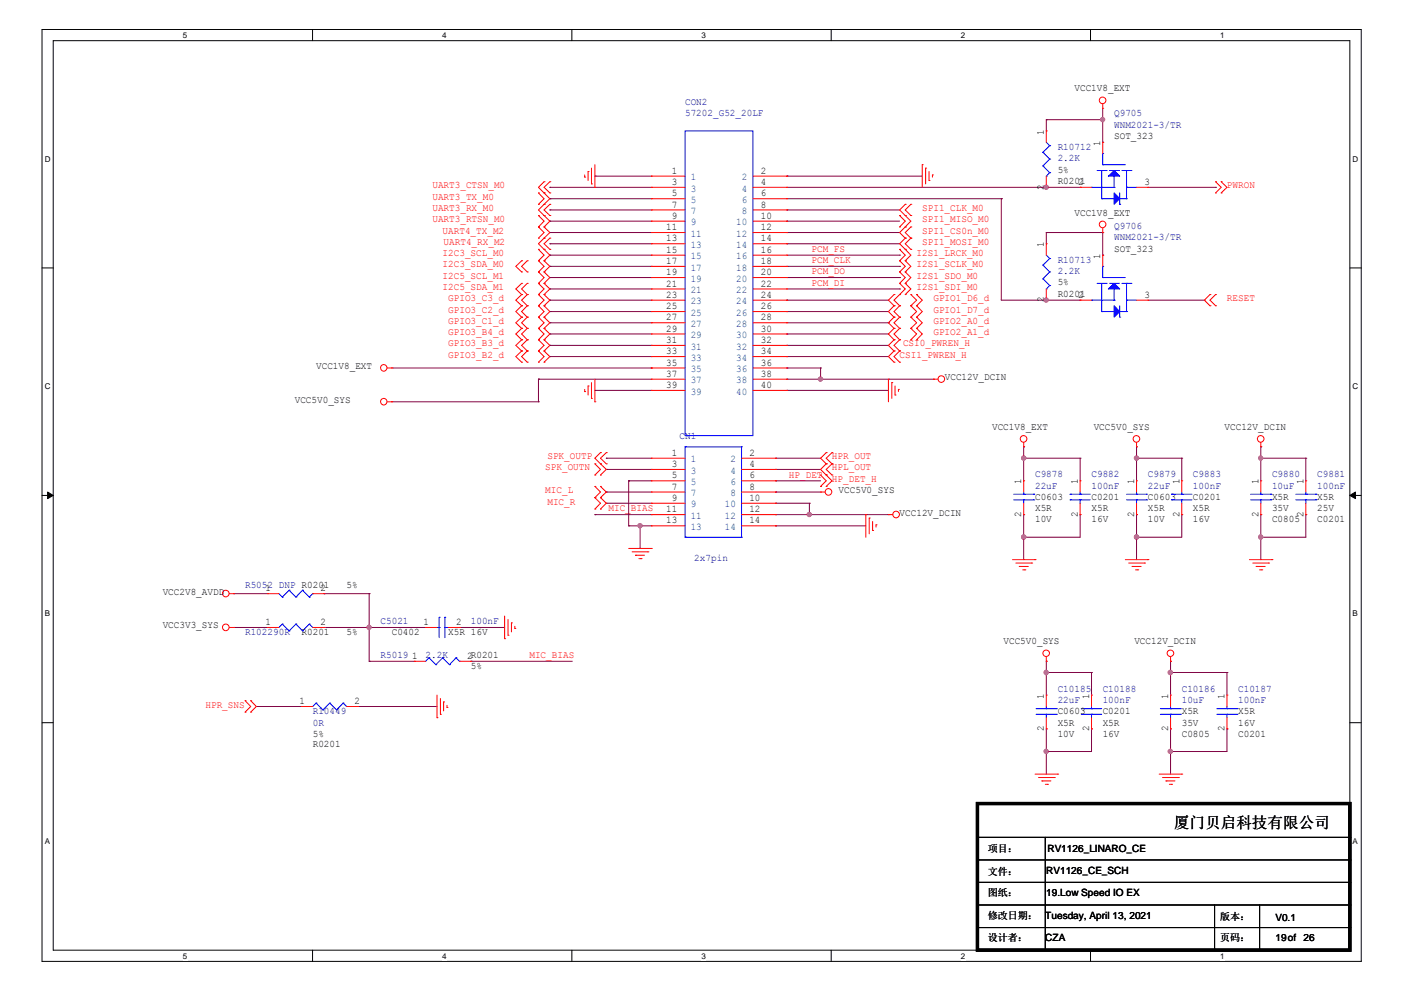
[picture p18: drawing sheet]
<svg xmlns="http://www.w3.org/2000/svg" width="297mm" height="210mm" viewBox="0 0 297 210" stroke-linecap="round" stroke-linejoin="round" font-family="sans-serif">
<defs><g id="words">
<text font-size="3.3" x="248.4" y="175.1">厦门贝启科技有限公司</text>
<g font-size="2.2">
<text x="220.9" y="28.5" transform="rotate(-90 220.9 28.5)">1</text>
<text x="232.8" y="30.8" transform="rotate(-90 232.8 30.8)">1</text>
<text x="142.1" y="36.8">1</text>
<text x="142.1" y="39.1">3</text>
<text x="142.1" y="41.5">5</text>
<text x="161" y="36.8">2</text>
<text x="161" y="39.1">4</text>
<text x="161" y="41.5">6</text>
<text x="220.9" y="40.1" transform="rotate(-90 220.9 40.1)">2</text>
<text x="228.1" y="39.1">2</text>
<text x="242.1" y="39.1">3</text>
<text x="142.1" y="43.9">7</text>
<text x="142.1" y="46.3">9</text>
<text x="161" y="43.9">8</text>
<text x="161" y="46.3">10</text>
<text x="140.9" y="48.7">11</text>
<text x="140.9" y="51.1">13</text>
<text x="140.9" y="53.5">15</text>
<text x="161" y="48.7">12</text>
<text x="161" y="51.1">14</text>
<text x="161" y="53.5">16</text>
<text x="220.9" y="52.3" transform="rotate(-90 220.9 52.3)">1</text>
<text x="140.9" y="55.9">17</text>
<text x="140.9" y="58.2">19</text>
<text x="161" y="55.9">18</text>
<text x="161" y="58.2">20</text>
<text x="232.8" y="54.7" transform="rotate(-90 232.8 54.7)">1</text>
<text x="140.9" y="60.6">21</text>
<text x="140.9" y="63">23</text>
<text x="140.9" y="65.4">25</text>
<text x="161" y="60.6">22</text>
<text x="161" y="63">24</text>
<text x="161" y="65.4">26</text>
<text x="220.9" y="64" transform="rotate(-90 220.9 64)">2</text>
<text x="228.1" y="63">2</text>
<text x="242.1" y="63">3</text>
<text x="140.9" y="67.8">27</text>
<text x="140.9" y="70.2">29</text>
<text x="161" y="67.8">28</text>
<text x="161" y="70.2">30</text>
<text x="140.9" y="72.6">31</text>
<text x="140.9" y="74.9">33</text>
<text x="140.9" y="77.4">35</text>
<text x="161" y="72.6">32</text>
<text x="161" y="74.9">34</text>
<text x="161" y="77.4">36</text>
<text x="140.9" y="79.7">37</text>
<text x="140.9" y="82.1">39</text>
<text x="161" y="79.7">38</text>
<text x="161" y="82.1">40</text>
<text x="142.1" y="96.4">1</text>
<text x="142.1" y="98.8">3</text>
<text x="142.1" y="101.2">5</text>
<text x="158.5" y="96.4">2</text>
<text x="158.5" y="98.8">4</text>
<text x="158.5" y="101.2">6</text>
<text x="142.1" y="103.6">7</text>
<text x="142.1" y="106">9</text>
<text x="158.5" y="103.6">8</text>
<text x="158.5" y="106">10</text>
<text x="216.1" y="102.5" transform="rotate(-90 216.1 102.5)">1</text>
<text x="228" y="102.5" transform="rotate(-90 228 102.5)">1</text>
<text x="239.9" y="102.5" transform="rotate(-90 239.9 102.5)">1</text>
<text x="249.5" y="102.5" transform="rotate(-90 249.5 102.5)">1</text>
<text x="266.2" y="102.5" transform="rotate(-90 266.2 102.5)">1</text>
<text x="275.8" y="102.5" transform="rotate(-90 275.8 102.5)">1</text>
<text x="140.9" y="108.4">11</text>
<text x="140.9" y="110.8">13</text>
<text x="158.5" y="108.4">12</text>
<text x="158.5" y="110.8">14</text>
<text x="216.1" y="109.3" transform="rotate(-90 216.1 109.3)">2</text>
<text x="228" y="109.3" transform="rotate(-90 228 109.3)">2</text>
<text x="239.9" y="109.3" transform="rotate(-90 239.9 109.3)">2</text>
<text x="249.5" y="109.3" transform="rotate(-90 249.5 109.3)">2</text>
<text x="266.2" y="109.3" transform="rotate(-90 266.2 109.3)">2</text>
<text x="275.8" y="109.3" transform="rotate(-90 275.8 109.3)">2</text>
<text x="56.2" y="125.1">1</text>
<text x="67.8" y="125.1">2</text>
<text x="56.2" y="132.3">1</text>
<text x="67.8" y="132.3">2</text>
<text x="89.6" y="132.3">1</text>
<text x="96.5" y="132.3">2</text>
<text x="87.2" y="139.4">1</text>
<text x="98.8" y="139.4">2R0201</text>
<text x="63.3" y="149">1</text>
<text x="75" y="149">2</text>
<text x="220.9" y="147.8" transform="rotate(-90 220.9 147.8)">1</text>
<text x="230.4" y="147.8" transform="rotate(-90 230.4 147.8)">1</text>
<text x="247.1" y="147.8" transform="rotate(-90 247.1 147.8)">1</text>
<text x="259.1" y="147.8" transform="rotate(-90 259.1 147.8)">1</text>
<text x="220.9" y="154.7" transform="rotate(-90 220.9 154.7)">2</text>
<text x="230.4" y="154.7" transform="rotate(-90 230.4 154.7)">2</text>
<text x="247.1" y="154.7" transform="rotate(-90 247.1 154.7)">2</text>
<text x="259.1" y="154.7" transform="rotate(-90 259.1 154.7)">2</text>
</g>
<g font-size="2.2" fill="#004080">
<text x="146.1" y="38.2">1</text>
<text x="146.1" y="40.5">3</text>
<text x="156.9" y="38.2">2</text>
<text x="156.9" y="40.5">4</text>
<text x="146.1" y="42.9">5</text>
<text x="146.1" y="45.3">7</text>
<text x="146.1" y="47.7">9</text>
<text x="155.7" y="47.7">10</text>
<text x="156.9" y="42.9">6</text>
<text x="156.9" y="45.3">8</text>
<text x="146.1" y="50.1">11</text>
<text x="146.1" y="52.5">13</text>
<text x="155.7" y="50.1">12</text>
<text x="155.7" y="52.5">14</text>
<text x="146.1" y="54.9">15</text>
<text x="146.1" y="57.2">17</text>
<text x="146.1" y="59.6">19</text>
<text x="155.7" y="54.9">16</text>
<text x="155.7" y="57.2">18</text>
<text x="155.7" y="59.6">20</text>
<text x="146.1" y="62">21</text>
<text x="146.1" y="64.4">23</text>
<text x="155.7" y="62">22</text>
<text x="155.7" y="64.4">24</text>
<text x="146.1" y="66.8">25</text>
<text x="146.1" y="69.2">27</text>
<text x="146.1" y="71.6">29</text>
<text x="155.7" y="66.8">26</text>
<text x="155.7" y="69.2">28</text>
<text x="155.7" y="71.6">30</text>
<text x="146.1" y="74">31</text>
<text x="146.1" y="76.3">33</text>
<text x="155.7" y="74">32</text>
<text x="155.7" y="76.3">34</text>
<text x="146.1" y="78.8">35</text>
<text x="146.1" y="81.1">37</text>
<text x="146.1" y="83.5">39</text>
<text x="155.7" y="78.8">36</text>
<text x="155.7" y="81.1">38</text>
<text x="155.7" y="83.5">40</text>
<text x="146.1" y="97.8">1</text>
<text x="146.1" y="100.2">3</text>
<text x="154.5" y="97.8">2</text>
<text x="154.5" y="100.2">4</text>
<text x="146.1" y="102.6">5</text>
<text x="146.1" y="105">7</text>
<text x="146.1" y="107.4">9</text>
<text x="153.3" y="107.4">10</text>
<text x="154.5" y="102.6">6</text>
<text x="154.5" y="105">8</text>
<text x="146.1" y="109.8">11</text>
<text x="146.1" y="112.2">13</text>
<text x="153.3" y="109.8">12</text>
<text x="153.3" y="112.2">14</text>
</g>
<g font-size="2.1" fill="#000080">
<text x="144.9" y="22.2">CON2</text>
<text x="144.9" y="24.6">57202_G52_20LF</text>
<text x="235.7" y="24.6">Q9705</text>
<text x="235.7" y="27">WNM2021-3/TR</text>
<text x="223.8" y="31.8">R10712</text>
<text x="223.8" y="34.1">2.2K</text>
<text x="235.7" y="48.4">Q9706</text>
<text x="235.7" y="50.9">WNM2021-3/TR</text>
<text x="223.8" y="55.6">R10713</text>
<text x="223.8" y="58">2.2K</text>
<text x="143.8" y="92.9">CN1</text>
<text x="219" y="101">C9878</text>
<text x="230.9" y="101">C9882</text>
<text x="242.9" y="101">C9879</text>
<text x="252.4" y="101">C9883</text>
<text x="269.1" y="101">C9880</text>
<text x="278.7" y="101">C9881</text>
<text x="219" y="103.4">22uF</text>
<text x="230.9" y="103.4">100nF</text>
<text x="242.9" y="103.4">22uF</text>
<text x="252.4" y="103.4">100nF</text>
<text x="269.1" y="103.4">10uF</text>
<text x="278.7" y="103.4">100nF</text>
<text x="146.9" y="118.7">2x7pin</text>
<text x="51.9" y="124.4">R5052 DNP R0201</text>
<text x="51.9" y="134.4">R102290R</text>
<text x="80.5" y="132">C5021</text>
<text x="99.6" y="132">100nF</text>
<text x="80.5" y="139.2">R5019</text>
<text x="90" y="139.2">2.2K</text>
<text x="223.8" y="146.4">C10185</text>
<text x="223.8" y="148.7">22uF</text>
<text x="233.3" y="146.4">C10188</text>
<text x="233.3" y="148.7">100nF</text>
<text x="250" y="146.4">C10186</text>
<text x="250" y="148.7">10uF</text>
<text x="262" y="146.4">C10187</text>
<text x="262" y="148.7">100nF</text>
<text x="66.2" y="151.1">R10449</text>
<text x="66.2" y="153.5">0R</text>
</g>
<g font-size="2.1">
<text x="227.3" y="19.3">VCC1V8_EXT</text>
<text x="235.7" y="29.4">SOT_323</text>
<text x="223.8" y="38.9">R0201</text>
<text x="223.8" y="36.5">5%</text>
<text x="227.3" y="45.6">VCC1V8_EXT</text>
<text x="235.7" y="53.2">SOT_323</text>
<text x="223.8" y="62.8">R0201</text>
<text x="223.8" y="60.4">5%</text>
<text x="66.9" y="78.1">VCC1V8_EXT</text>
<text x="199.9" y="80.4">VCC12V_DCIN</text>
<text x="62.4" y="85.2">VCC5V0_SYS</text>
<text x="209.9" y="90.9">VCC1V8_EXT</text>
<text x="231.4" y="90.9">VCC5V0_SYS</text>
<text x="259.1" y="90.9">VCC12V_DCIN</text>
<text x="177.4" y="104.3">VCC5V0_SYS</text>
<text x="219" y="105.8">C0603</text>
<text x="230.9" y="105.8">C0201</text>
<text x="242.9" y="105.8">C0603</text>
<text x="252.4" y="105.8">C0201</text>
<text x="269.1" y="105.8">X5R</text>
<text x="278.7" y="105.8">X5R</text>
<text x="190.3" y="109.1">VCC12V_DCIN</text>
<text x="219" y="108.1">X5R</text>
<text x="219" y="110.5">10V</text>
<text x="230.9" y="108.1">X5R</text>
<text x="230.9" y="110.5">16V</text>
<text x="242.9" y="108.1">X5R</text>
<text x="242.9" y="110.5">10V</text>
<text x="252.4" y="108.1">X5R</text>
<text x="252.4" y="110.5">16V</text>
<text x="269.1" y="110.5">C0805</text>
<text x="269.1" y="108.1">35V</text>
<text x="278.7" y="110.5">C0201</text>
<text x="278.7" y="108.1">25V</text>
<text x="34.4" y="125.8">VCC2V8_AVDD</text>
<text x="73.3" y="124.4">5%</text>
<text x="34.4" y="133">VCC3V3_SYS</text>
<text x="63.8" y="134.4">R0201</text>
<text x="73.3" y="134.4">5%</text>
<text x="82.9" y="134.4">C0402</text>
<text x="94.8" y="134.4">X5R 16V</text>
<text x="212.3" y="136.3">VCC5V0_SYS</text>
<text x="240" y="136.3">VCC12V_DCIN</text>
<text x="99.6" y="141.6">5%</text>
<text x="66.2" y="155.9">5%</text>
<text x="223.8" y="151.1">C0603</text>
<text x="223.8" y="153.5">X5R</text>
<text x="223.8" y="155.9">10V</text>
<text x="233.3" y="151.1">C0201</text>
<text x="233.3" y="153.5">X5R</text>
<text x="233.3" y="155.9">16V</text>
<text x="250" y="155.9">C0805</text>
<text x="250" y="151.1">X5R</text>
<text x="250" y="153.5">35V</text>
<text x="262" y="155.9">C0201</text>
<text x="262" y="151.1">X5R</text>
<text x="262" y="153.5">16V</text>
<text x="66.2" y="158">R0201</text>
<text x="209" y="185.1">文件：</text>
<text x="209" y="180.3">项目：</text>
<text x="221.4" y="184.8">RV1126_CE_SCH</text>
<text x="221.6" y="180.3">RV1126_LINARO_CE</text>
<text x="209" y="189.6">图纸：</text>
<text x="221.4" y="189.6">19.Low Speed IO EX</text>
<text x="209" y="194.4">修改日期：</text>
<text x="221.1" y="194.4">Tuesday, April 13, 2021</text>
<text x="258.1" y="194.6">版本：</text>
<text x="269.8" y="194.9">V0.1</text>
<text x="209" y="199.2">设计者：</text>
<text x="221.1" y="199.2">CZA</text>
<text x="258.1" y="199.2">页码：</text>
<text x="269.8" y="199.2">19of</text>
<text x="275.8" y="199.2">26</text>
</g>
<g font-size="2.1" fill="#f00">
<text x="91.5" y="39.8">UART3_CTSN_M0</text>
<text x="259.6" y="39.8">PWRON</text>
<text x="91.5" y="42.3">UART3_TX_M0</text>
<text x="91.5" y="44.6">UART3_RX_M0</text>
<text x="91.5" y="47">UART3_RTSN_M0</text>
<text x="195.1" y="47">SPI1_MISO_M0</text>
<text x="195.1" y="44.6">SPI1_CLK_M0</text>
<text x="93.6" y="49.4">UART4_TX_M2</text>
<text x="93.9" y="51.8">UART4_RX_M2</text>
<text x="171.7" y="53.3">PCM_FS</text>
<text x="195.1" y="49.4">SPI1_CS0n_M0</text>
<text x="195.1" y="51.8">SPI1_MOSI_M0</text>
<text x="93.6" y="56.6">I2C3_SDA_M0</text>
<text x="93.6" y="54.2">I2C3_SCL_M0</text>
<text x="93.6" y="59">I2C5_SCL_M1</text>
<text x="171.7" y="55.7">PCM_CLK</text>
<text x="171.7" y="58.1">PCM_DO</text>
<text x="193.9" y="59">I2S1_SDO_M0</text>
<text x="193.9" y="56.6">I2S1_SCLK_M0</text>
<text x="193.9" y="54.2">I2S1_LRCK_M0</text>
<text x="93.6" y="61.4">I2C5_SDA_M1</text>
<text x="94.8" y="63.7">GPIO3_C3_d</text>
<text x="171.7" y="60.5">PCM_DI</text>
<text x="193.9" y="61.4">I2S1_SDI_M0</text>
<text x="197.5" y="63.7">GPIO1_D6_d</text>
<text x="259.6" y="63.7">RESET</text>
<text x="94.8" y="70.9">GPIO3_B4_d</text>
<text x="94.8" y="68.5">GPIO3_C1_d</text>
<text x="94.8" y="66.1">GPIO3_C2_d</text>
<text x="197.5" y="70.9">GPIO2_A1_d</text>
<text x="197.5" y="68.5">GPIO2_A0_d</text>
<text x="197.5" y="66.1">GPIO1_D7_d</text>
<text x="94.8" y="75.7">GPIO3_B2_d</text>
<text x="94.8" y="73.3">GPIO3_B3_d</text>
<text x="190.3" y="75.7">CSI1_PWREN_H</text>
<text x="191.1" y="73.3">CSI0_PWREN_H</text>
<text x="115.4" y="99.5">SPK_OUTN</text>
<text x="115.8" y="97.2">SPK_OUTP</text>
<text x="166.9" y="101.1">HP_DET</text>
<text x="176" y="99.5">HPL_OUT</text>
<text x="176" y="97.2">HPR_OUT</text>
<text x="176" y="102">HP_DET_H</text>
<text x="115.4" y="104.3">MIC_L</text>
<text x="115.8" y="106.9">MIC_R</text>
<text x="128.7" y="108.2">MIC_BIAS</text>
<text x="112" y="139.2">MIC_BIAS</text>
<text x="43.5" y="149.7">HPR_SNS</text>
</g>
<g font-size="1.7">
<text x="38.7" y="8">5</text>
<text x="93.6" y="8">4</text>
<text x="148.4" y="8">3</text>
<text x="203.3" y="8">2</text>
<text x="258.1" y="8">1</text>
<text x="9.5" y="34.2">D</text>
<text x="286.2" y="34.2">D</text>
<text x="9.5" y="82.3">C</text>
<text x="286.2" y="82.3">C</text>
<text x="9.5" y="130.4">B</text>
<text x="286.2" y="130.4">B</text>
<text x="9.5" y="178.5">A</text>
<text x="286.2" y="178.5">A</text>
<text x="38.7" y="202.8">5</text>
<text x="93.6" y="202.8">4</text>
<text x="148.4" y="202.8">3</text>
<text x="203.3" y="202.8">2</text>
<text x="258.1" y="202.8">1</text>
</g>
</g></defs>
<path d="M8.9 6.2h279.1v197.2h-279.1zM11.3 8.6h274.3v192.5h-274.3z" fill="none" stroke="#000" stroke-width=".21"/>
<g fill="#fff">
<path d="M38.7 6.5h.9v1.9h-.9z"/>
<path d="M38.7 201.3h.9v1.9h-.9z"/>
</g>
<path d="M66.1 6.2v2.4M66.1 201.1v2.3" fill="none" stroke="#000" stroke-width=".21"/>
<g fill="#fff">
<path d="M93.6 6.5h.9v1.9h-.9z"/>
<path d="M93.6 201.3h.9v1.9h-.9z"/>
</g>
<path d="M121 6.2v2.4M121 201.1v2.3" fill="none" stroke="#000" stroke-width=".21"/>
<g fill="#fff">
<path d="M148.4 6.5h1v1.9h-1z"/>
<path d="M148.4 201.3h1v1.9h-1z"/>
</g>
<path d="M175.9 6.2v2.4M175.9 201.1v2.3" fill="none" stroke="#000" stroke-width=".21"/>
<g fill="#fff">
<path d="M203.3 6.5h.9v1.9h-.9z"/>
<path d="M203.3 201.3h.9v1.9h-.9z"/>
</g>
<path d="M230.7 6.2v2.4M230.7 201.1v2.3" fill="none" stroke="#000" stroke-width=".21"/>
<g fill="#fff">
<path d="M258.1 6.5h1v1.9h-1z"/>
<path d="M258.1 201.3h1v1.9h-1z"/>
<path d="M9.5 32.7h1.2v1.9h-1.2z"/>
<path d="M286.2 32.7h1.2v1.9h-1.2z"/>
<path d="M9.5 80.7h1.2v1.9h-1.2z"/>
<path d="M286.2 80.7h1.2v1.9h-1.2z"/>
</g>
<path d="M8.9 56.7h2.4M285.6 56.7h2.4" fill="none" stroke="#000" stroke-width=".21"/>
<g fill="#fff">
<path d="M9.5 128.9h1.1v1.9h-1.1z"/>
<path d="M286.2 128.9h1.1v1.9h-1.1z"/>
</g>
<path d="M8.9 104.8h2.4M285.6 104.8h2.4" fill="none" stroke="#000" stroke-width=".21"/>
<g fill="#000" stroke="#000" stroke-width=".21">
<path d="M10.1 104.1l1.2 .7-1.2 .7z" fill-rule="evenodd"/>
<path d="M285.6 104.8l1.2-.7v1.4z" fill-rule="evenodd"/>
</g>
<g fill="#fff">
<path d="M9.5 177h1.1v1.9h-1.1z"/>
<path d="M286.2 177h1.1v1.9h-1.1z"/>
</g>
<g fill="none" stroke="#000" stroke-width=".21">
<path d="M8.9 152.9h2.4M285.6 152.9h2.4M206.8 177.2h78.8M221.1 177.2v23.9M285.6 177.2h.1M206.8 186.7h78.8M206.8 191.5h78.8M206.8 196.3h78.8M206.8 182h78.8M257 191.5v9.6M266.5 191.5v9.6M285.6 186.7h.1"/>
<path d="M285.6 191.5h.1M285.6 196.3h.1M285.6 182h.1M221.1 201.1h.1M257 201.1h.1M266.5 201.1h.1"/>
</g>
<g fill="none" stroke="#800040" stroke-width=".21">
<path d="M116.3 39.6h.1M116.3 39.6h21.5M125.9 37.3h.1M125.9 37.3h11.9M166.5 37.3h.1M166.5 39.6h62M166.5 37.3h28.6M221.4 39.6h.1M221.4 25.3h.1M221.4 25.3v2.4M221.4 25.3h11.9M228.5 39.6h.1"/>
<path d="M233.3 25.3h.1M233.3 30.1h.1M233.3 22.9v7.2M242.9 39.6h14.3M257.2 39.6h.1M116.3 42.1h.1M116.3 44.4h.1M116.3 46.8h.1M116.3 49.2h.1M116.3 51.6h.1M116.3 54h.1M116.3 56.4h.1"/>
<path d="M116.3 58.7h.1M116.3 42.1h21.5M116.3 44.4h21.5M116.3 46.8h21.5M116.3 49.2h21.5M116.3 51.6h21.5M116.3 54h21.5M116.3 56.4h21.5M116.3 58.7h21.5M166.5 44.4h.1M166.5 46.8h.1M166.5 49.2h.1"/>
<path d="M166.5 51.6h.1M166.5 42.1h45.3M166.5 44.4h23.8M166.5 46.8h23.8M166.5 49.2h23.8M166.5 51.6h23.8M166.5 54h23.8M166.5 56.4h23.8M166.5 58.7h23.8M190.3 56.4h.1M190.3 54h.1M190.3 58.7h.1"/>
<path d="M211.8 42.1h.1M211.8 42.1v21.4h16.7M221.4 49.2h.1M221.4 49.2h11.9M221.4 49.2v2.4M233.3 54h.1M233.3 49.2h.1M233.3 49.2v4.8M82.9 77.9h54.9M116.3 61.1h.1M116.3 73.1h.1M116.3 75.5h.1"/>
<path d="M116.3 70.7h.1M116.3 68.3h.1M116.3 65.9h.1M116.3 63.5h.1M116.3 68.3h21.5M116.3 61.1h21.5M116.3 73.1h21.5M116.3 75.5h21.5M116.3 70.7h21.5M116.3 63.5h21.5M116.3 65.9h21.5M137.8 77.9h.1"/>
<path d="M166.5 77.9h.1M166.5 73.1h.1M166.5 75.5h.1M166.5 70.7h.1M166.5 63.5h.1M166.5 65.9h.1M166.5 68.3h21.5M166.5 61.1h23.8M166.5 77.9h7.1M166.5 73.1h21.5M166.5 75.5h21.5M166.5 70.7h21.5"/>
<path d="M166.5 63.5h21.5M166.5 65.9h21.5M173.6 77.9h.1M173.6 77.9v2.3M188 68.3h.1M190.3 61.1h.1M221.4 63.5h.1M228.5 63.5h.1M242.9 63.5h11.9M254.8 63.5h.1M82.9 85h31M113.9 85h.1"/>
<path d="M113.9 80.2h.1M113.9 80.2h23.9M113.9 80.2v4.8M125.9 82.6h.1M125.9 82.6h11.9M128.3 99.3h.1M128.3 97h.1M128.3 97h9.5M128.3 99.3h9.5M164.1 97h.1M164.1 99.3h.1M164.1 97h9.5"/>
<path d="M164.1 99.3h9.5M166.5 82.6h.1M166.5 80.2h.1M166.5 82.6h21.5M166.5 80.2h31M197.5 80.2h.1M216.6 97h.1M216.6 94.5h.1M216.6 94.5v7.2M216.6 97h11.9M228.5 97h.1M228.5 97v4.7"/>
<path d="M240.5 97h.1M240.5 94.5h.1M240.5 97h9.5M240.5 94.5v7.2M250 97h.1M250 97v4.7M266.7 97h.1M266.7 94.5h.1M266.7 97h9.6M266.7 94.5v7.2M276.3 97h.1M276.3 97v4.7"/>
<path d="M125.9 108.9h.1M125.9 108.9h11.9M128.3 104.1h.1M128.3 106.5h.1M128.3 104.1h9.5M128.3 106.5h9.5M133 101.7h.1M133 111.3h.1M133 101.7h4.8M133 111.3h4.8M133 101.7v9.6M135.4 111.3h.1"/>
<path d="M135.4 111.3v4.7M164.1 101.7h.1M164.1 108.9h.1M164.1 111.3h.1M164.1 106.5h.1M164.1 104.1h.1M164.1 101.7h9.5M164.1 108.9h23.9M164.1 104.1h9.5M164.1 106.5h7.1M164.1 111.3h19.1M171.2 108.9h.1"/>
<path d="M171.2 106.5h.1M171.2 106.5v2.4M216.6 108.9h.1M216.6 113.7h.1M216.6 108.9v9.5M228.5 108.9h.1M228.5 108.9v4.8h-11.9M240.5 108.9h.1M240.5 113.7h.1M240.5 108.9v9.5M250 108.9h.1M250 108.9v4.8h-9.5"/>
<path d="M266.7 108.9h.1M266.7 113.7h.1M266.7 108.9v9.5M276.3 108.9h.1M276.3 108.9v4.8h-9.6M49.4 125.6h.1M49.4 132.8h.1M49.4 132.8h7.2M49.4 125.6h7.2M68.6 125.6h.1M68.6 132.8h.1M68.6 132.8h21.4"/>
<path d="M68.6 125.6h9.5M78.1 139.9h.1M78.1 132.8h.1M78.1 125.6h.1M78.1 139.9h9.6M78.1 125.6v14.3M97.2 132.8h.1M97.2 132.8h9.6M99.6 139.9h.1M99.6 139.9h21.5M221.4 139.9h.1M221.4 139.9v7.2"/>
<path d="M247.6 139.9h.1M247.6 139.9v7.2M54.2 149.5h.1M54.2 149.5h9.6M75.7 149.5h.1M75.7 149.5h16.8M221.4 154.2h.1M221.4 159h.1M221.4 142.3h.1M221.4 154.2v9.6M221.4 142.3h9.5M230.9 154.2h.1"/>
<path d="M230.9 142.3h.1M230.9 154.2v4.8h-9.5M230.9 142.3v4.8M247.6 142.3h.1M247.6 154.2h.1M247.6 159h.1M247.6 142.3h12M247.6 154.2v9.6M259.6 142.3h.1M259.6 154.2h.1M259.6 154.2v4.8h-12M259.6 142.3v4.8"/>
</g>
<g fill="#f0f" stroke="#f0f" stroke-width=".21">
<circle cx="216.6" cy="96.9" r=".46"/>
<circle cx="216.6" cy="113.6" r=".47"/>
<circle cx="240.4" cy="113.6" r=".47"/>
<circle cx="240.5" cy="96.9" r=".46"/>
<circle cx="266.7" cy="113.6" r=".46"/>
<circle cx="266.7" cy="96.9" r=".45"/>
<circle cx="173.6" cy="80.2" r=".45"/>
<circle cx="78.1" cy="132.7" r=".45"/>
<circle cx="171.2" cy="108.9" r=".45"/>
<circle cx="221.3" cy="159" r=".45"/>
<circle cx="221.3" cy="142.3" r=".46"/>
<circle cx="247.6" cy="142.3" r=".47"/>
<circle cx="247.6" cy="159" r=".46"/>
<circle cx="135.4" cy="111.2" r=".45"/>
<circle cx="221.3" cy="39.6" r=".45"/>
<circle cx="221.3" cy="63.5" r=".45"/>
<circle cx="233.3" cy="25.3" r=".45"/>
</g>
<g fill="none" stroke="#f00" stroke-width=".21">
<path d="M115.1 38.5h.1M115.1 38.5l-1.2 1.1 2.4 2.5-1.2 1.1M116.3 38.5h.1M116.3 38.5l-1.2 1.1 1.2 1.2M123.7 37.5h.1M123.7 37v.5M124.4 36.3h.1M124.4 36.3v1.9M125.1 38.9h.1M125.1 35.6v3.3M125.9 39.6h.1M125.9 34.9v4.7"/>
<path d="M137.8 37.3h.1M137.8 39.6h.1M137.8 39.6h7.1M137.8 37.3h7.1M159.3 39.6h7.2M159.3 37.3h7.2M166.5 37.3h.1M166.5 39.6h.1M195.1 34.9h.1M195.1 34.9v4.7M195.8 35.6h.1M195.8 35.6v3.3"/>
<path d="M196.6 38.2h.1M196.6 36.3v1.9M197.3 37h.1M197.3 37v.5M221.4 27.7h.1M221.4 39.6h.1M221.4 27.7v2.4M221.4 37.3v2.3M228.5 39.6h.1M228.5 39.6h2.4M233.3 22.9h.1M233.3 30.1h.1"/>
<path d="M233.3 22v.9M233.3 30.1v2.4M240.5 39.6h2.4M242.9 39.6h.1M257.2 38.5h.1M257.2 38.5l1.2 1.1-1.2 1.2M258.4 38.5h.1M258.4 38.5l1.2 1.1-1.2 1.2M110.4 57.5h.1M110.4 55.2h.1M110.4 60h.1M110.4 55.2l-1.3 1.2 1.3 1.1"/>
<path d="M110.4 60l-1.3 1.1 1.3 1.2M111.5 57.5h.1M111.5 55.2h.1M111.5 60h.1M111.5 55.2l-1.1 1.2 1.1 1.1M111.5 60l-1.1 1.1 1.1 1.2M113.9 40.8h.1M113.9 43.2h.1M113.9 45.6h.1M113.9 48h.1M113.9 57.5h.1M113.9 55.2h.1"/>
<path d="M113.9 52.8h.1M113.9 50.4h.1M113.9 60h.1M113.9 40.8l1.2 1.3-1.2 1.1M113.9 45.6l1.2 1.2-1.2 1.2M113.9 55.2l1.2 1.2-1.2 1.1M113.9 52.8l1.2 1.2-1.2 1.2M113.9 48l1.2 1.2-1.2 1.2M113.9 60l1.2 1.1-1.2 1.2M113.9 57.5l1.2 1.2-1.2 1.3M115.1 43.2h.1M115.1 40.8h.1"/>
<path d="M115.1 45.6h.1M115.1 48h.1M115.1 55.2h.1M115.1 57.5h.1M115.1 52.8h.1M115.1 50.4h.1M115.1 60h.1M115.1 43.2l-1.2 1.2 1.2 1.2M115.1 45.6l1.2 1.2-1.2 1.2M115.1 55.2l1.2 1.2-1.2 1.1M115.1 50.4l-1.2 1.2 2.4 2.4-1.2 1.2M115.1 48l1.2 1.2-1.2 1.2"/>
<path d="M115.1 60l1.2 1.1-1.2 1.2M115.1 57.5l1.2 1.2-1.2 1.3M116.3 43.2h.1M116.3 45.6h.1M116.3 40.8h.1M116.3 50.4h.1M116.3 52.8h.1M116.3 43.2l-1.2 1.2 1.2 1.2M116.3 50.4l-1.2 1.2 1.2 1.2M137.8 42.1h.1M137.8 44.4h.1M137.8 46.8h.1"/>
<path d="M137.8 49.2h.1M137.8 51.6h.1M137.8 54h.1M137.8 56.4h.1M137.8 58.7h.1M137.8 42.1h7.1M137.8 44.4h7.1M137.8 46.8h7.1M137.8 49.2h7.1M137.8 51.6h7.1M137.8 54h7.1M137.8 56.4h7.1"/>
<path d="M137.8 58.7h7.1M159.3 42.1h7.2M159.3 44.4h7.2M159.3 46.8h7.2M159.3 49.2h7.2M159.3 51.6h7.2M159.3 54h7.2M159.3 56.4h7.2M159.3 58.7h7.2M166.5 42.1h.1M166.5 44.4h.1M166.5 46.8h.1"/>
<path d="M166.5 49.2h.1M166.5 51.6h.1M166.5 54h.1M166.5 56.4h.1M166.5 58.7h.1M190.3 48h.1M190.3 45.6h.1M190.3 60h.1M190.3 57.5h.1M190.3 55.2h.1M190.3 52.8h.1M190.3 45.6l1.2 1.2-1.2 1.2"/>
<path d="M190.3 57.5l1.2 1.2-1.2 1.3M190.3 60l1.2 1.1-2.4 2.4 1.2 1.2M190.3 55.2l1.2 1.2-1.2 1.1M190.3 52.8l1.2 1.2-1.2 1.2M191.5 48h.1M191.5 45.6h.1M191.5 43.2h.1M191.5 50.4h.1M191.5 52.8h.1M191.5 60h.1M191.5 57.5h.1M191.5 55.2h.1"/>
<path d="M191.5 43.2l-1.2 1.2 2.4 2.4-1.2 1.2M191.5 48l-1.2 1.2 1.2 1.2M191.5 50.4l-1.2 1.2 1.2 1.2M191.5 57.5l1.2 1.2-1.2 1.3M191.5 60l1.2 1.1-1.2 1.2M191.5 55.2l1.2 1.2-1.2 1.1M191.5 52.8l1.2 1.2-1.2 1.2M192.7 45.6h.1M192.7 43.2h.1M192.7 50.4h.1M192.7 48h.1M192.7 52.8h.1"/>
<path d="M192.7 43.2l-1.2 1.2 1.2 1.2M192.7 48l-1.2 1.2 1.2 1.2M192.7 50.4l-1.2 1.2 1.2 1.2M221.4 51.6h.1M221.4 51.6v2.4M233.3 49.2h.1M233.3 54h.1M233.3 48.2v1M233.3 54v2.4M257.2 40.8h.1M258.4 40.8h.1M81.9 77.9h1"/>
<path d="M82.9 77.9h.1M110.4 62.3h.1M110.4 76.6h.1M110.4 74.3h.1M110.4 71.9h.1M110.4 69.5h.1M110.4 67.1h.1M110.4 64.7h.1M110.4 64.7l-1.3 1.2 1.3 1.2M110.4 74.3l-1.3 1.2 1.3 1.1M110.4 71.9l-1.3 1.2 1.3 1.2M110.4 69.5l-1.3 1.2 1.3 1.2"/>
<path d="M110.4 67.1l-1.3 1.2 1.3 1.2M110.4 62.3l-1.3 1.2 1.3 1.2M111.5 62.3h.1M111.5 76.6h.1M111.5 74.3h.1M111.5 71.9h.1M111.5 69.5h.1M111.5 67.1h.1M111.5 64.7h.1M111.5 74.3l-1.1 1.2 1.1 1.1M111.5 71.9l-1.1 1.2 1.1 1.2M111.5 64.7l-1.1 1.2 1.1 1.2"/>
<path d="M111.5 69.5l-1.1 1.2 1.1 1.2M111.5 67.1l-1.1 1.2 1.1 1.2M111.5 62.3l-1.1 1.2 1.1 1.2M113.9 62.3h.1M113.9 76.6h.1M113.9 74.3h.1M113.9 71.9h.1M113.9 69.5h.1M113.9 67.1h.1M113.9 64.7h.1M113.9 74.3l1.2 1.2-1.2 1.1M113.9 71.9l1.2 1.2-1.2 1.2"/>
<path d="M113.9 69.5l1.2 1.2-1.2 1.2M113.9 64.7l1.2 1.2-1.2 1.2M113.9 67.1l1.2 1.2-1.2 1.2M113.9 62.3l1.2 1.2-1.2 1.2M115.1 62.3h.1M115.1 74.3h.1M115.1 76.6h.1M115.1 71.9h.1M115.1 69.5h.1M115.1 67.1h.1M115.1 64.7h.1M115.1 74.3l1.2 1.2-1.2 1.1"/>
<path d="M115.1 71.9l1.2 1.2-1.2 1.2M115.1 69.5l1.2 1.2-1.2 1.2M115.1 67.1l1.2 1.2-1.2 1.2M115.1 64.7l1.2 1.2-1.2 1.2M115.1 62.3l1.2 1.2-1.2 1.2M137.8 61.1h.1M137.8 63.5h.1M137.8 65.9h.1M137.8 68.3h.1M137.8 70.7h.1M137.8 73.1h.1M137.8 75.5h.1"/>
<path d="M137.8 77.9h.1M137.8 77.9h7.1M137.8 61.1h7.1M137.8 63.5h7.1M137.8 65.9h7.1M137.8 68.3h7.1M137.8 70.7h7.1M137.8 73.1h7.1M137.8 75.5h7.1M159.3 77.9h7.2M159.3 61.1h7.2M159.3 63.5h7.2"/>
<path d="M159.3 65.9h7.2M159.3 68.3h7.2M159.3 70.7h7.2M159.3 73.1h7.2M159.3 75.5h7.2M166.5 61.1h.1M166.5 63.5h.1M166.5 65.9h.1M166.5 68.3h.1M166.5 70.7h.1M166.5 73.1h.1M166.5 75.5h.1"/>
<path d="M166.5 77.9h.1M189.1 76.6h.1M189.1 74.3h.1M189.1 71.9h.1M189.1 69.5h.1M189.1 67.1h.1M189.1 64.7h.1M189.1 62.3h.1M189.1 74.3l-1.1 1.2 1.1 1.1M189.1 71.9l-1.1 1.2 1.1 1.2M189.1 69.5l-1.1 1.2 1.1 1.2M189.1 62.3l-1.1 1.2 1.1 1.2"/>
<path d="M189.1 67.1l-1.1 1.2 1.1 1.2M189.1 64.7l-1.1 1.2 1.1 1.2M190.3 62.3h.1M190.3 74.3h.1M190.3 76.6h.1M190.3 71.9h.1M190.3 69.5h.1M190.3 67.1h.1M190.3 64.7h.1M190.3 74.3l-1.2 1.2 1.2 1.1M190.3 71.9l-1.2 1.2 1.2 1.2M190.3 69.5l-1.2 1.2 1.2 1.2"/>
<path d="M190.3 67.1l-1.2 1.2 1.2 1.2M190.3 64.7l-1.2 1.2 1.2 1.2M191.5 62.3h.1M192.7 69.5h.1M192.7 71.9h.1M192.7 67.1h.1M192.7 64.7h.1M192.7 62.3h.1M192.7 69.5l1.2 1.2-1.2 1.2M192.7 67.1l1.2 1.2-1.2 1.2M192.7 64.7l1.2 1.2-1.2 1.2M192.7 62.3l1.2 1.2-1.2 1.2"/>
<path d="M193.9 69.5h.1M193.9 71.9h.1M193.9 67.1h.1M193.9 64.7h.1M193.9 62.3h.1M193.9 67.1l1.2 1.2-1.2 1.2M193.9 64.7l1.2 1.2-1.2 1.2M193.9 62.3l1.2 1.2-1.2 1.2M193.9 69.5l1.2 1.2-1.2 1.2M221.4 63.5h.1M221.4 61.1v2.4M228.5 63.5h.1"/>
<path d="M228.5 63.5h2.4M240.5 63.5h2.4M242.9 63.5h.1M256 64.7h.1M256 62.3h.1M256 62.3l-1.2 1.2 1.2 1.2M257.2 64.7h.1M257.2 62.3h.1M257.2 62.3l-1.2 1.2 1.2 1.2M81.9 85h1M82.9 85h.1M123.7 82.9h.1"/>
<path d="M123.7 82.4v.5M124.4 81.7h.1M124.4 81.7v1.9M125.1 84.3h.1M125.1 81v3.3M125.9 85h.1M125.9 98.1h.1M125.9 80.2v4.8M125.9 98.1l1.1 1.2-1.1 1.2M127 98.1h.1M127 95.8h.1M127 98.1l1.3 1.2-1.3 1.2"/>
<path d="M127 95.8l-1.1 1.2 1.1 1.1M128.3 95.8h.1M128.3 98.1h.1M128.3 95.8l-1.3 1.2 1.3 1.1M137.8 97h.1M137.8 99.3h.1M137.8 80.2h.1M137.8 82.6h.1M137.8 80.2h7.1M137.8 97h7.1M137.8 99.3h7.1M137.8 82.6h7.1"/>
<path d="M156.9 97h7.2M156.9 99.3h7.2M159.3 80.2h7.2M159.3 82.6h7.2M164.1 97h.1M164.1 99.3h.1M166.5 80.2h.1M166.5 82.6h.1M174.8 98.1h.1M174.8 95.8h.1M174.8 98.1l-1.2 1.2 2.4 2.4-1.2 1.2M174.8 95.8l-1.2 1.2 1.2 1.1"/>
<path d="M176 98.1h.1M176 95.8h.1M176 98.1l-1.2 1.2 1.2 1.2M176 95.8l-1.2 1.2 1.2 1.1M188 80.2h.1M188 80.2v4.8M188.7 81h.1M188.7 81v3.3M189.4 83.6h.1M189.4 81.7v1.9M190.1 82.4h.1M190.1 82.4v.5"/>
<path d="M197.5 80.2h.1M197.5 80.2h1M216.6 94.5h.1M216.6 93.6v.9M240.5 94.5h.1M240.5 93.6v.9M266.7 94.5h.1M266.7 93.6v.9M125.9 107.7h.1M125.9 105.3h.1M125.9 100.5h.1M125.9 102.9h.1"/>
<path d="M125.9 105.3l1.1 1.2-1.1 1.2M125.9 102.9l1.1 1.2-1.1 1.2M127 105.3h.1M127 107.7h.1M127 100.5h.1M127 102.9h.1M127 105.3l1.3 1.2-1.3 1.2M127 102.9l1.3 1.2-1.3 1.2M133 116h4.8M133.7 116.8h3.4M134.5 117.5h.1M134.5 117.5h1.9"/>
<path d="M135.2 118.2h.4M135.6 118.2h.1M137.1 116.8h.1M137.8 116h.1M137.8 101.7h.1M137.8 104.1h.1M137.8 106.5h.1M137.8 108.9h.1M137.8 111.3h.1M137.8 108.9h7.1M137.8 104.1h7.1M137.8 101.7h7.1"/>
<path d="M137.8 106.5h7.1M137.8 111.3h7.1M156.9 108.9h7.2M156.9 104.1h7.2M156.9 101.7h7.2M156.9 106.5h7.2M156.9 111.3h7.2M164.1 101.7h.1M164.1 104.1h.1M164.1 106.5h.1M164.1 108.9h.1M164.1 111.3h.1"/>
<path d="M173.6 104.1h.1M173.6 100.5h.1M173.6 102.9h.1M173.6 104.1h1M173.6 100.5l1.2 1.2-1.2 1.2M174.8 100.5h.1M174.8 102.9h.1M176 100.5h.1M183.2 108.9h.1M183.2 108.9v4.8M183.9 109.6h.1M183.9 109.6v3.4"/>
<path d="M184.6 112.2h.1M184.6 110.3v1.9M185.3 111.1h.1M185.3 111.1v.4M188 108.9h.1M188 108.9h.9M214.2 118.4h4.8M214.9 119.1h3.4M215.6 119.9h.1M215.6 119.9h2M216.6 101.7h.1M216.6 108.9h.1"/>
<path d="M216.6 101.7v2.4M216.6 106.5v2.4M218.3 119.1h.1M219 118.4h.1M228.5 101.7h.1M228.5 108.9h.1M228.5 101.7v2.4M228.5 106.5v2.4M238.1 118.4h4.8M238.8 119.1h3.3M239.5 119.9h.1M239.5 119.9h1.9"/>
<path d="M240.5 101.7h.1M240.5 108.9h.1M240.5 101.7v2.4M240.5 106.5v2.4M242.1 119.1h.1M242.9 118.4h.1M250 101.7h.1M250 108.9h.1M250 101.7v2.4M250 106.5v2.4M264.3 118.4h4.8M265 119.1h3.4"/>
<path d="M265.8 119.9h.1M265.8 119.9h1.9M266.7 101.7h.1M266.7 108.9h.1M266.7 101.7v2.4M266.7 106.5v2.4M268.4 119.1h.1M269.1 118.4h.1M276.3 101.7h.1M276.3 108.9h.1M276.3 101.7v2.4M276.3 106.5v2.4"/>
<path d="M48.5 125.6h.9M48.5 132.8h.9M49.4 125.6h.1M49.4 132.8h.1M56.6 132.8h.1M56.6 125.6h.1M56.6 125.6h2.4M56.6 132.8h2.4M66.2 125.6h2.4M66.2 132.8h2.4M68.6 132.8h.1M68.6 125.6h.1"/>
<path d="M87.7 139.9h.1M87.7 139.9h2.3M90 132.8h.1M90 132.8h2.5M94.8 132.8h2.4M97.2 132.8h.1M97.2 139.9h2.4M99.6 139.9h.1M106.8 135.1h.1M106.8 130.4v4.7M107.5 134.4h.1M107.5 131.1v3.3"/>
<path d="M108.2 131.8h.1M108.2 131.8v1.9M108.9 133h.1M108.9 132.5v.5M216.4 120.6h.4M216.8 120.6h.1M221.4 139.9h.1M221.4 139v.9M240.2 120.6h.5M240.7 120.6h.1M247.6 139.9h.1M247.6 139v.9"/>
<path d="M266.5 120.6h.5M267 120.6h.1M51.9 148.3h.1M51.9 150.7h.1M51.9 148.3l1.1 1.2-1.1 1.2M53 150.7h.1M53 148.3h.1M53 148.3l1.2 1.2-1.2 1.2M63.8 149.5h.1M63.8 149.5h2.4M73.3 149.5h2.4M75.7 149.5h.1"/>
<path d="M92.5 151.9h.1M92.5 147.1v4.8M93.2 151.1h.1M93.2 147.8v3.3M93.9 148.5h.1M93.9 148.5v1.9M94.6 149.7h.1M94.6 149.2v.5M221.4 147.1h.1M221.4 154.2h.1M221.4 147.1v2.4M221.4 151.9v2.3"/>
<path d="M230.9 147.1h.1M230.9 154.2h.1M230.9 147.1v2.4M230.9 151.9v2.3M247.6 147.1h.1M247.6 154.2h.1M247.6 147.1v2.4M247.6 151.9v2.3M259.6 147.1h.1M259.6 154.2h.1M259.6 147.1v2.4M259.6 151.9v2.3"/>
<path d="M219 163.8h4.8M219.7 164.5h3.4M220.4 165.2h.1M220.4 165.2h1.9M221.1 166h.5M221.6 166h.1M223.1 164.5h.1M223.8 163.8h.1M245.2 163.8h4.8M246 164.5h3.3M246.7 165.2h.1M246.7 165.2h1.9"/>
<path d="M247.4 166h.5M247.9 166h.1M249.3 164.5h.1M250 163.8h.1"/>
<circle cx="233.3" cy="21.2" r=".7"/>
<circle cx="233.3" cy="47.5" r=".7"/>
<circle cx="81.2" cy="77.8" r=".68"/>
<circle cx="81.2" cy="85" r=".68"/>
<circle cx="199.2" cy="80.2" r=".7"/>
<circle cx="216.6" cy="92.9" r=".7"/>
<circle cx="240.4" cy="92.9" r=".7"/>
<circle cx="266.7" cy="92.9" r=".7"/>
<circle cx="175.3" cy="104.1" r=".7"/>
<circle cx="189.6" cy="108.9" r=".7"/>
<circle cx="47.8" cy="125.6" r=".7"/>
<circle cx="47.8" cy="132.7" r=".7"/>
<circle cx="221.3" cy="138.2" r=".69"/>
<circle cx="247.6" cy="138.2" r=".69"/>
</g>
<path d="M206.8 170h78.8v31.1h-78.8z" fill="none" stroke="#000" stroke-width=".68"/>
<g fill="none" stroke="#00f" stroke-width=".21">
<path d="M144.9 27.7h14.4v64.5h-14.4zM220.6 32.2h.1M220.6 35.1h.1M220.6 32.2l1.5 1.5M220.6 35.1l1.5 1.4M221.4 37.3h.1M221.4 30.1l.7 .7M222.1 30.8h.1M222.1 33.7h.1M222.1 36.5h.1M222.1 30.8l-1.5 1.4M222.1 33.7l-1.5 1.4"/>
<path d="M222.1 36.5l-.7 .8M230.9 39.6h.1M230.9 39.6h4.8M232.1 36.1h1.9M233.1 36.1v6M233.3 34.9h.1M233.3 32.5h.1M233.3 34.9h4.8M233.3 32.5v2.4M234 36.1h.1M234.7 36.1h1.9M235.7 39.6h.1"/>
<path d="M235.7 37.3v2.3M236.6 36.1h.1M237.4 36.1h1.9M238.3 36.1h.1M238.3 39.6h.1M238.3 36.1v6M238.3 39.6h2.2M239.3 36.1h.1M220.6 56.1h.1M220.6 59h.1M220.6 56.1l1.5 1.4M220.6 59l1.5 1.4"/>
<path d="M221.4 54l.7 .7M222.1 54.7h.1M222.1 57.5h.1M222.1 54.7l-1.5 1.4M222.1 57.5l-1.5 1.5M232.1 60h1.9M233.1 42.1h.1M233.1 60v5.9M233.1 42.1h2.6M233.3 58.7h.1M233.3 56.4h.1M233.3 56.4v2.3"/>
<path d="M233.3 58.7h4.8M234 60h.1M234.7 60h1.9M235.7 42.1h.1M236.6 60h.1M236.9 43.2h.1M236.9 40.8v2.4M236.9 42.1h1.4M237.4 60h1.9M238.3 42.1h.1M238.3 60h.1M238.3 60v5.9"/>
<path d="M239.3 60h.1M221.4 61.1h.1M222.1 60.4h.1M222.1 60.4l-.7 .7M230.9 63.5h.1M230.9 63.5h4.8M233.1 65.9h.1M233.1 65.9h2.6M235.7 65.9h.1M235.7 63.5h.1M235.7 61.1v2.4M236.9 67.1h.1"/>
<path d="M236.9 64.7v2.4M236.9 65.9h1.4M238.3 65.9h.1M238.3 63.5h.1M238.3 63.5h2.2M144.9 94.5h.1M144.9 94.5v19.2M144.9 94.5h12M156.9 94.5h.1M156.9 94.5v19.2M144.9 113.7h.1M144.9 113.7h12"/>
<path d="M156.9 113.7h.1M214.5 105.8h4.2M214.5 104.6h4.2M216.6 104.6h.1M216.6 105.8h.1M216.6 104.1v.5M216.6 105.8v.7M218.7 105.8h.1M218.7 104.6h.1M226.4 105.8h.1M226.4 104.6h.1M226.4 105.8h4.3"/>
<path d="M226.4 104.6h4.3M228.5 104.6h.1M228.5 105.8h.1M228.5 104.1v.5M228.5 105.8v.7M238.3 105.8h4.3M238.3 104.6h4.3M240.5 104.6h.1M240.5 105.8h.1M240.5 104.1v.5M240.5 105.8v.7M242.6 105.8h.1"/>
<path d="M242.6 104.6h.1M247.9 105.8h.1M247.9 104.6h.1M247.9 105.8h4.3M247.9 104.6h4.3M250 104.6h.1M250 105.8h.1M250 104.1v.5M250 105.8v.7M264.6 105.8h4.3M264.6 104.6h4.3M266.7 104.6h.1"/>
<path d="M266.7 105.8h.1M266.7 104.1v.5M266.7 105.8v.7M268.9 105.8h.1M268.9 104.6h.1M274.2 105.8h4.2M274.2 104.6h4.2M276.3 104.6h.1M276.3 105.8h.1M276.3 104.1v.5M276.3 105.8v.7M278.4 105.8h.1"/>
<path d="M278.4 104.6h.1M59 125.6l.7 .7M59.7 132.1h.1M59.7 126.3h.1M59.7 132.1l-.7 .7M59.7 132.1l1.5 1.4M61.2 133.5h.1M61.2 124.9h.1M61.2 124.9l-1.5 1.4M61.2 124.9l1.4 1.4M62.6 132.1h.1M62.6 126.3h.1"/>
<path d="M62.6 132.1l-1.4 1.4M62.6 132.1l1.4 1.4M64 133.5h.1M64 124.9h.1M64 124.9l-1.4 1.4M64 124.9l1.4 1.4M65.4 132.1h.1M65.4 126.3h.1M65.4 132.1l-1.4 1.4M65.4 132.1l.8 .7M66.2 132.8h.1M66.2 125.6h.1"/>
<path d="M66.2 125.6l-.8 .7M90.8 139.2h.1M90.8 139.2l-.8 .7M90.8 139.2l1.4 1.4M92.5 132.8h.4M92.9 132.8h.1M92.9 130.6h.1M92.9 130.6v4.3M93.6 139.2h.1M93.6 139.2l-1.4 1.4M93.6 139.2l1.5 1.4M94.1 130.6h.1"/>
<path d="M94.1 132.8h.1M94.1 132.8h.7M94.1 130.6v4.3M96.5 139.2h.1M96.5 139.2l-1.4 1.4M96.5 139.2l.7 .7M97.2 139.9h.1M66.9 148.8h.1M66.9 148.8l-.7 .7M66.9 148.8l1.4 1.4M68.3 150.2h.1M69.8 148.8h.1"/>
<path d="M69.8 148.8l-1.5 1.4M69.8 148.8l1.4 1.4M71.2 150.2h.1M72.6 148.8h.1M72.6 148.8l-1.4 1.4M72.6 148.8l.7 .7M73.3 149.5h.1M92.2 140.6h.1M95.1 140.6h.1M219.2 151.1h4.3M219.2 150h4.3M221.4 150h.1"/>
<path d="M221.4 151.1h.1M221.4 149.5v.5M221.4 151.1v.8M223.5 151.1h.1M223.5 150h.1M228.8 151.1h.1M228.8 150h.1M228.8 151.1h4.3M228.8 150h4.3M230.9 150h.1M230.9 151.1h.1M230.9 149.5v.5"/>
<path d="M230.9 151.1v.8M245.5 151.1h4.3M245.5 150h4.3M247.6 150h.1M247.6 151.1h.1M247.6 149.5v.5M247.6 151.1v.8M249.8 151.1h.1M249.8 150h.1M257.4 151.1h4.3M257.4 150h4.3M259.6 150h.1"/>
<path d="M259.6 151.1h.1M259.6 149.5v.5M259.6 151.1v.8M261.7 151.1h.1M261.7 150h.1"/>
</g>
<g fill="#00f" stroke="#00f" stroke-width=".21">
<path d="M234.5 37.3l1.2-1.2 1.2 1.2z" fill-rule="evenodd"/>
<path d="M235.7 40.8l1.2 1.3-1.2 1.1z" fill-rule="evenodd"/>
<path d="M234.5 61.1l1.2-1.1 1.2 1.1z" fill-rule="evenodd"/>
<path d="M235.7 64.7l1.2 1.2-1.2 1.2z" fill-rule="evenodd"/>
</g>
<use href="#words"/>
</svg>
